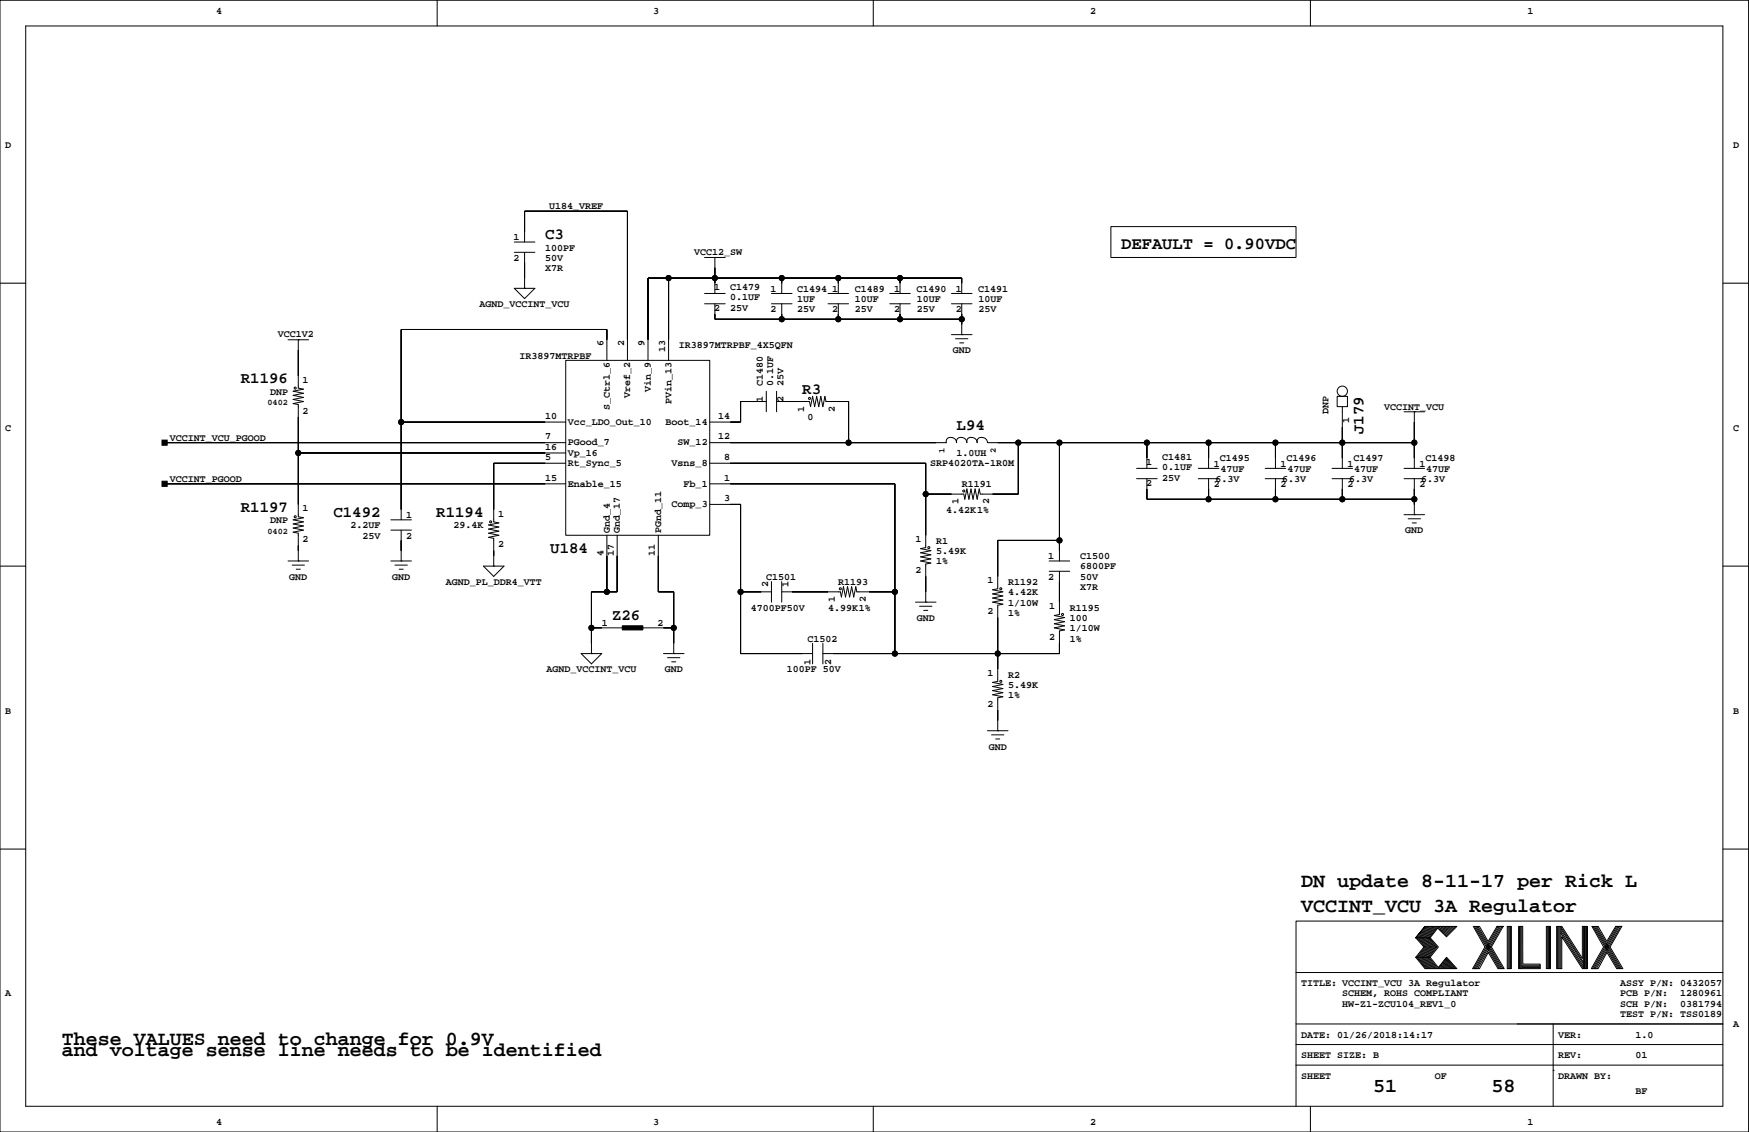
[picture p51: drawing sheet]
<svg xmlns="http://www.w3.org/2000/svg" width="432mm" height="279mm" viewBox="0 0 432 279" stroke-linecap="round" stroke-linejoin="round" font-family="sans-serif">
<defs><g id="words">
<g font-size="4.9">
<text x="321.2" y="218.8">DN update 8-11-17 per Rick L</text>
<text x="321.2" y="225.2">VCCINT_VCU 3A Regulator</text>
<text x="15.2" y="257.9">These VALUES need to change for 0.9V</text>
<text x="15.2" y="260.7">and voltage sense line needs to be identified</text>
<text x="339" y="269.6">51</text>
<text x="368.2" y="269.6">58</text>
</g>
<text font-size="4.2" x="276.8" y="61.5">DEFAULT = 0.90VDC</text>
<g font-size="3.9">
<text x="134.6" y="59">C3</text>
<text x="59.5" y="94.6">R1196</text>
<text x="198.1" y="97.1">R3</text>
<text x="236.2" y="106">L94</text>
<text x="336.6" y="107.1" transform="rotate(-90 336.6 107.1)">J179</text>
<text x="59.5" y="126.3">R1197</text>
<text x="82.3" y="127.6">C1492</text>
<text x="107.7" y="127.6">R1194</text>
<text x="135.9" y="136.5">U184</text>
<text x="151.1" y="153">Z26</text>
</g>
<g font-size="2.5">
<text x="53.3" y="3.4">4</text>
<text x="161.3" y="3.4">3</text>
<text x="269.2" y="3.4">2</text>
<text x="377.1" y="3.4">1</text>
<text x="1.3" y="36.4">D</text>
<text x="427.9" y="36.4">D</text>
<text x="135.5" y="51.5">U184_VREF</text>
<text x="126.8" y="59.3">1</text>
<text x="126.8" y="64.4">2</text>
<text x="134.6" y="61.8">100PF</text>
<text x="134.6" y="64.4">50V</text>
<text x="171.4" y="62.9">VCC12_SW</text>
<text x="134.6" y="66.9">X7R</text>
<text x="176.3" y="71.6">1</text>
<text x="180.3" y="71.6">C1479</text>
<text x="190.2" y="72">1</text>
<text x="196.8" y="72">C1494</text>
<text x="205.5" y="72">1</text>
<text x="211" y="72">C1489</text>
<text x="220.7" y="72">1</text>
<text x="226.3" y="72">C1490</text>
<text x="236" y="72">1</text>
<text x="241.5" y="72">C1491</text>
<text x="118.4" y="75.8">AGND_VCCINT_VCU</text>
<text x="176.3" y="76.7">2</text>
<text x="180.3" y="76.7">25V</text>
<text x="180.3" y="74.2">0.1UF</text>
<text x="190.2" y="77.1">2</text>
<text x="196.8" y="77.1">25V</text>
<text x="196.8" y="74.5">1UF</text>
<text x="205.5" y="77.1">2</text>
<text x="211.1" y="77.1">25V</text>
<text x="211.1" y="74.5">10UF</text>
<text x="220.7" y="77.1">2</text>
<text x="226.3" y="74.5">10UF</text>
<text x="226.3" y="77.1">25V</text>
<text x="236" y="77.1">2</text>
<text x="241.5" y="77.1">25V</text>
<text x="241.5" y="74.5">10UF</text>
<text x="68.6" y="83.2">VCC1V2</text>
<text x="128.2" y="88.5">IR3897MTRPBF</text>
<text x="149" y="85.3" transform="rotate(-90 149 85.3)">6</text>
<text x="154.1" y="85.3" transform="rotate(-90 154.1 85.3)">2</text>
<text x="159.1" y="85.3" transform="rotate(-90 159.1 85.3)">9</text>
<text x="164.2" y="86.8" transform="rotate(-90 164.2 86.8)">13</text>
<text x="167.6" y="86">IR3897MTRPBF_4X5QFN</text>
<text x="235.2" y="87.2">GND</text>
<text x="74.7" y="94.5">1</text>
<text x="188.4" y="95.3" transform="rotate(-90 188.4 95.3)">C1480</text>
<text x="190.9" y="95.3" transform="rotate(-90 190.9 95.3)">0.1UF</text>
<text x="193.4" y="95.3" transform="rotate(-90 193.4 95.3)">25V</text>
<text x="66.7" y="97.4">DNP</text>
<text x="150.5" y="101.3" transform="rotate(-90 150.5 101.3)">S_Ctrl_6</text>
<text x="155.6" y="98.3" transform="rotate(-90 155.6 98.3)">Vref_2</text>
<text x="160.7" y="96.9" transform="rotate(-90 160.7 96.9)">Vin_9</text>
<text x="165.8" y="99.8" transform="rotate(-90 165.8 99.8)">PVin_13</text>
<text x="188.4" y="99.3" transform="rotate(-90 188.4 99.3)">1</text>
<text x="193.4" y="99.3" transform="rotate(-90 193.4 99.3)">2</text>
<text x="198.5" y="101.6" transform="rotate(-90 198.5 101.6)">1</text>
<text x="206.1" y="101.6" transform="rotate(-90 206.1 101.6)">2</text>
<text x="341.8" y="101.2">VCCINT_VCU</text>
<text x="1.3" y="106.3">C</text>
<text x="74.7" y="102.1">2</text>
<text x="134.6" y="103.4">10</text>
<text x="140.2" y="104.9">Vcc_LDO_Out_10</text>
<text x="164.3" y="104.9">Boot_14</text>
<text x="177.3" y="103.4">14</text>
<text x="199.3" y="103.7">0</text>
<text x="328" y="102.3" transform="rotate(-90 328 102.3)">DNP</text>
<text x="333.1" y="104.4" transform="rotate(-90 333.1 104.4)">1</text>
<text x="427.9" y="106.3">C</text>
<text x="42" y="108.8">VCCINT_VCU_PGOOD</text>
<text x="134.6" y="111">16</text>
<text x="134.6" y="108.4">7</text>
<text x="134.6" y="113.5">5</text>
<text x="140.2" y="110">PGood_7</text>
<text x="140.2" y="112.5">Vp_16</text>
<text x="167.3" y="110">SW_12</text>
<text x="177.3" y="108.4">12</text>
<text x="178.8" y="113.5">8</text>
<text x="236.2" y="112.6">1.0UH</text>
<text x="287" y="113.5">C1481</text>
<text x="301.1" y="113.9">C1495</text>
<text x="317.6" y="113.9">C1496</text>
<text x="334.1" y="113.9">C1497</text>
<text x="351.9" y="113.9">C1498</text>
<text x="42" y="119">VCCINT_PGOOD</text>
<text x="134.6" y="118.6">15</text>
<text x="140.2" y="115">Rt_Sync_5</text>
<text x="165.8" y="115">Vsns_8</text>
<text x="178.8" y="118.6">1</text>
<text x="229.6" y="115">SRP4020TA-1R0M</text>
<text x="282.9" y="119.9">2</text>
<text x="282.9" y="114.8">1</text>
<text x="287" y="116.1">0.1UF</text>
<text x="287" y="118.6">25V</text>
<text x="299.7" y="115.2">1</text>
<text x="300.1" y="119">6.3V</text>
<text x="301.3" y="116.4">47UF</text>
<text x="316.2" y="115.2">1</text>
<text x="316.6" y="119">6.3V</text>
<text x="317.8" y="116.4">47UF</text>
<text x="332.7" y="115.2">1</text>
<text x="333.1" y="119">6.3V</text>
<text x="334.4" y="116.4">47UF</text>
<text x="350.4" y="115.2">1</text>
<text x="350.9" y="119">6.3V</text>
<text x="352.1" y="116.4">47UF</text>
<text x="140.2" y="120.1">Enable_15</text>
<text x="165.8" y="125.2">Comp_3</text>
<text x="168.8" y="120.1">Fb_1</text>
<text x="178.8" y="123.7">3</text>
<text x="236.6" y="124.5" transform="rotate(-90 236.6 124.5)">1</text>
<text x="237.4" y="120.2">R1191</text>
<text x="244.2" y="124.5" transform="rotate(-90 244.2 124.5)">2</text>
<text x="299.7" y="120.2">2</text>
<text x="316.2" y="120.2">2</text>
<text x="332.7" y="120.2">2</text>
<text x="350.4" y="120.2">2</text>
<text x="66.7" y="129.1">DNP</text>
<text x="74.7" y="126.2">1</text>
<text x="86.6" y="130.4">2.2UF</text>
<text x="100.3" y="127.9">1</text>
<text x="111.9" y="130.4">29.4K</text>
<text x="122.9" y="127.5">1</text>
<text x="150.5" y="131.6" transform="rotate(-90 150.5 131.6)">Gnd_4</text>
<text x="153.1" y="131.6" transform="rotate(-90 153.1 131.6)">Gnd_17</text>
<text x="163.2" y="131.6" transform="rotate(-90 163.2 131.6)">PGnd_11</text>
<text x="233.6" y="126.6">4.42K1%</text>
<text x="346.9" y="131.7">GND</text>
<text x="74.7" y="133.8">2</text>
<text x="89.5" y="132.9">25V</text>
<text x="100.3" y="132.9">2</text>
<text x="122.9" y="135.1">2</text>
<text x="149" y="137.2" transform="rotate(-90 149 137.2)">4</text>
<text x="151.5" y="137.2" transform="rotate(-90 151.5 137.2)">17</text>
<text x="161.7" y="137.2" transform="rotate(-90 161.7 137.2)">11</text>
<text x="226" y="133.8">1</text>
<text x="231.1" y="134.2">R1</text>
<text x="231.1" y="136.8">5.49K</text>
<text x="71.4" y="143.1">GND</text>
<text x="96.8" y="143.1">GND</text>
<text x="189.2" y="143.1">C1501</text>
<text x="226" y="141.5">2</text>
<text x="231.1" y="139.3">1%</text>
<text x="243.8" y="144">1</text>
<text x="258.8" y="143.1">2</text>
<text x="258.8" y="138">1</text>
<text x="266.6" y="138">C1500</text>
<text x="266.6" y="140.6">6800PF</text>
<text x="266.6" y="143.1">50V</text>
<text x="110" y="144.4">AGND_PL_DDR4_VTT</text>
<text x="189.6" y="144.8" transform="rotate(-90 189.6 144.8)">2</text>
<text x="194.7" y="144.8" transform="rotate(-90 194.7 144.8)">1</text>
<text x="206.1" y="148.6" transform="rotate(-90 206.1 148.6)">1</text>
<text x="207" y="144.4">R1193</text>
<text x="213.7" y="148.6" transform="rotate(-90 213.7 148.6)">2</text>
<text x="248.9" y="144.4">R1192</text>
<text x="248.9" y="146.9">4.42K</text>
<text x="248.9" y="149.4">1/10W</text>
<text x="266.6" y="145.6">X7R</text>
<text x="148.6" y="154.5">1</text>
<text x="162.3" y="154.5">2</text>
<text x="185.4" y="150.7">4700PF50V</text>
<text x="204.4" y="150.7">4.99K1%</text>
<text x="226.3" y="153.3">GND</text>
<text x="243.8" y="151.6">2</text>
<text x="248.9" y="152">1%</text>
<text x="259" y="150.3">1</text>
<text x="264.1" y="150.7">R1195</text>
<text x="264.1" y="153.3">100</text>
<text x="264.1" y="155.8">1/10W</text>
<text x="199.3" y="158.3">C1502</text>
<text x="259" y="158">2</text>
<text x="264.1" y="158.3">1%</text>
<text x="134.9" y="166">AGND_VCCINT_VCU</text>
<text x="164.1" y="166">GND</text>
<text x="194.3" y="166">100PF 50V</text>
<text x="200.1" y="164.1" transform="rotate(-90 200.1 164.1)">1</text>
<text x="205.2" y="164.1" transform="rotate(-90 205.2 164.1)">2</text>
<text x="243.8" y="166.9">1</text>
<text x="248.9" y="167.2">R2</text>
<text x="248.9" y="169.8">5.49K</text>
<text x="248.9" y="172.3">1%</text>
<text x="1.3" y="176.1">B</text>
<text x="243.8" y="174.5">2</text>
<text x="427.9" y="176.1">B</text>
<text x="244.1" y="185">GND</text>
<text x="1.3" y="245.9">A</text>
<text x="321.2" y="243.4">TITLE: VCCINT_VCU 3A Regulator</text>
<text x="331.4" y="245.9">SCHEM, ROHS COMPLIANT</text>
<text x="400" y="243.4">ASSY P/N: 0432057</text>
<text x="400" y="245.9">PCB P/N:</text>
<text x="414.8" y="245.9">1280961</text>
<text x="331.4" y="248.5">HW-Z1-ZCU104_REV1_0</text>
<text x="400" y="251">TEST P/N: TSS0189</text>
<text x="400" y="248.5">SCH P/N:</text>
<text x="414.8" y="248.5">0381794</text>
<text x="321.2" y="256.1">DATE: 01/26/2018:14:17</text>
<text x="384.7" y="256.1">VER:</text>
<text x="403.8" y="256.1">1.0</text>
<text x="427.9" y="253.6">A</text>
<text x="321.2" y="261.2">SHEET SIZE: B</text>
<text x="384.7" y="261.2">REV:</text>
<text x="403.8" y="261.2">01</text>
<text x="321.2" y="266.3">SHEET</text>
<text x="354.2" y="266.3">OF</text>
<text x="384.7" y="266.3">DRAWN BY:</text>
<text x="403.8" y="270.1">BF</text>
<text x="53.3" y="277.7">4</text>
<text x="161.3" y="277.7">3</text>
<text x="269.2" y="277.7">2</text>
<text x="377.1" y="277.7">1</text>
</g>
<g font-size="2.1">
<text x="66" y="100">0402</text>
<text x="233.2" y="111.8" transform="rotate(-90 233.2 111.8)">1</text>
<text x="245.9" y="111.8" transform="rotate(-90 245.9 111.8)">2</text>
<text x="66" y="131.7">0402</text>
</g>
</g></defs>
<g fill="none" stroke="#000" stroke-width=".25">
<path d="M0 .1h431.7v279.3h-431.7zM6.3 6.4h419.1v266.7h-419.1zM107.9 .1v6.3M215.6 .1v6.3M323.5 .1v6.3M127 59.7h5.1M129.5 59.7v-7.6h25.4v36.8M274.3 55.9h45.7v7.6h-45.7zM0 69.9h6.3M127 71.2h5.1l-2.6 2.5zM127 62.3h5.1M129.5 71.2h.1"/>
<path d="M129.5 62.3v8.9M165.1 68.6v20.3M174 75h5M174 72.4h5M174 63.5h5M176.5 63.5h.1M176.5 63.5v8.9M176.5 75v3.8h60.9M190.5 75h5M190.5 72.4h5M193 68.6v3.8M193 75v3.8"/>
<path d="M204.4 75h5.1M204.4 72.4h5.1M207 68.6v3.8M207 75v3.8M219.7 75h5M219.7 72.4h5M222.2 68.6v3.8M222.2 75v3.8M234.9 75h5.1M234.9 72.4h5.1M237.4 72.4v-3.8h-77.4v20.3M237.4 75v7.6"/>
<path d="M425.4 69.9h6.3M71.1 83.9h5.1M73.6 83.9h.1M73.6 83.9v11.9l1.3 .3-2.5 .5 2.5 .5-2.5 .5 2.5 .5-2.5 .5 2.5 .5-2.5 .5 1.2 .3v27.6l1.3 .3-2.5 .5 2.5 .5-2.5 .5 2.5 .5-2.5 .5 2.5 .5-2.5 .6 1.2 .2v6.9M139.7 88.9h35.5v43.2h-35.5zM149.8 88.9v-7.6h-50.8v47M189.2 99.1h-6.4v5.1h-7.6M189.2 96.6v5M191.7 99.1h8.2l.2 1.3 .5-2.6 .5 2.6 .5-2.6 .5 2.6 .5-2.6 .6 2.6 .5-2.6 .2 1.3h5.6v10.2M191.7 96.6v5M234.9 82.6h5.1M235.9 83.6h3.1"/>
<path d="M236.9 84.6h1M237.4 82.6h.1M330.1 97.8h2.6v2.6h-2.6zM40.6 109.3h99.1M40.6 119.4h99.1M73.6 111.8h66.1M99 104.2h40.7M139.7 114.3h-17.8v14.5l1.3 .3-2.6 .5 2.6 .5-2.6 .5 2.6 .5-2.6 .5 2.6 .5-2.6 .5 1.3 .3v6.8M175.2 109.3h58.4a1.11 1.11 0 0 1 .5-1.2 1.11 1.11 0 0 1 1.2 0 1.27 1.27 0 0 1 .9 1.2 1.11 1.11 0 0 1 .4-1.2 1.11 1.11 0 0 1 1.2 0 1.27 1.27 0 0 1 .9 1.2M175.2 114.3h53.3v20.9l-1.2 .2 2.5 .5-2.5 .5 2.5 .5-2.5 .5 2.5 .6-2.5 .5 2.5 .5-1.3 .2v9.4M175.2 119.4h45.7v41.9M251.4 109.3v12.7h-9.4l-.2-1.3-.6 2.5-.5-2.5-.5 2.5-.5-2.5-.5 2.5-.5-2.5-.5 2.5-.3-1.2h-9.4"/>
<path d="M261.6 109.3v29.2M280.6 118.1h5.1M280.6 115.6h5.1M283.1 109.3v6.3M283.1 118.1v5.1h66.1M295.8 118.1h5.1M295.8 115.6h5.1M298.4 109.3v6.3M298.4 118.1v5.1M312.3 118.1h5.1M312.3 115.6h5.1M314.9 109.3v6.3"/>
<path d="M314.9 118.1v5.1M328.9 118.1h5M328.9 115.6h5M331.4 100.4v15.2M331.4 118.1v5.1M346.6 101.6h5.1M346.6 118.1h5.1M346.6 115.6h5.1M349.2 101.6h.1M349.2 109.3h-105.4a1.27 1.27 0 0 0-1.3-1.4 1.27 1.27 0 0 0-1.3 1.4 1.27 1.27 0 0 0-1.2-1.4 1.27 1.27 0 0 0-1.3 1.4M349.2 101.6v14M349.2 118.1v8.9"/>
<path d="M0 139.7h6.3M71.1 138.5h5.1M72.1 139.5h3.1M73.6 138.5h.1M96.5 130.8h5.1M96.5 128.3h5.1M96.5 138.5h5.1M97.5 139.5h3.1M99 138.5h.1M99 130.8v7.7M119.4 139.7h5l-2.5 2.6zM121.9 139.7h.1"/>
<path d="M149.8 132.1v14M152.4 132.1v14h-6.4v15.2M162.5 132.1v14h3.8v15.2M175.2 124.5h7.6v36.8h17.8M259 138.5h5.1M261.6 133.4h-15.3v11.9l-1.2 .3 2.5 .5-2.5 .5 2.5 .5-2.5 .5 2.5 .5-2.5 .5 2.5 .5-1.3 .3v18.8l-1.2 .2 2.5 .5-2.5 .5 2.5 .6-2.5 .5 2.5 .5-2.5 .5 2.5 .5-1.3 .2v8.2M346.6 127h5.1M347.6 128.1h3.1M348.7 129.1h1M349.2 127h.1M425.4 139.7h6.3M73.1 140.5h1.1"/>
<path d="M98.5 140.5h1M146 155h7.6M158.7 155h7.6M182.8 146.1h7.7M190.5 143.5v5.1M193 143.5v5.1M193 146.1h14.5l.2 1.2 .5-2.5 .5 2.5 .5-2.5 .6 2.5 .5-2.5 .5 2.5 .5-2.5 .2 1.3h9.4M200.6 158.8v5.1M203.2 158.8v5.1M226 148.6h5.1M227 149.6h3.1M228 150.7h1.1"/>
<path d="M228.5 148.6h.1M259 141h5.1M261.6 141v10.7l-1.3 .2 2.5 .5-2.5 .5 2.5 .5-2.5 .6 2.5 .5-2.5 .5 2.5 .5-1.2 .2v5.6h-58.4M143.5 161.3h5.1l-2.6 2.6zM146 161.3h.1M163.8 161.3h5.1M164.8 162.3h3.1M165.8 163.3h1M166.3 161.3h.1M243.8 180.4h5.1M244.8 181.4h3M245.8 182.4h1"/>
<path d="M246.3 180.4h.1M0 209.6h6.3M425.4 209.6h6.3M349.5 236.3h3.6M349.9 231.5l1.9 2.2-2 2.6 2.2 2.8M350.1 236.3l2.2 2.8M350.2 231.5l1.9 2.3-2 2.5M350.4 236.3l2.2 2.8M350.5 231.5l1.9 2.3-2 2.5M350.6 236.3l2.3 2.7M350.8 231.5l1.9 2.3-2 2.5M351 236.3l2.2 2.8"/>
<path d="M351.1 231.5l1.9 2.3-2 2.5M351.3 236.3l2.2 2.8M351.4 231.5l1.9 2.3-2 2.5M351.6 236.3l2.2 2.8M351.7 231.5l1.9 2.2M351.8 228.7l-2.3 2.8 2.3-2.8h7.9l-2.6 2.5-2.1-2.1-1.9 2.4 2 2.2-2 2.6 2 2.5 2-2.5 2.6 2.8h-7.9l-2.3-2.8M351.9 236.3l2.2 2.8M352 231.5l1.9 2.2M352.1 228.7l-2.2 2.7M352.2 236.3l2.2 2.8M352.3 231.5l1.9 2.3-2 2.5M352.4 228.7l-2.2 2.7"/>
<path d="M352.5 236.3l2.2 2.8M352.6 231.5l1.9 2.2M352.7 228.7l-2.2 2.7M352.8 236.3l2.2 2.8M352.8 231.5l2 2.2M353 228.7l-2.2 2.7M353.1 231.5h-3.6l2.1 2.2-2.1 2.6M353.2 228.7l-2.1 2.7M353.6 233.8l-2 2.5M353.6 228.7l-2.2 2.7M353.8 228.7l-2.1 2.7M353.9 233.8l-1.9 2.4"/>
<path d="M354.1 228.7l-2.1 2.7M354.4 228.7l-2.1 2.7M354.5 233.8l-2 2.5M354.7 228.7l-2.1 2.7M354.8 233.8l-2 2.5M355 228.7l-2.1 2.7M355.2 238.8l.2 .3M355.3 238.6l.4 .5M355.4 228.7l-.4 .4M355.4 238.4l.6 .7M355.6 238.3l.7 .8M355.7 238.1l.9 1"/>
<path d="M355.7 228.7l-.5 .5M355.9 237.9l1 1.2M356 237.8l1.2 1.3M356.1 228.7l-.8 .7M356.1 237.6l1.4 1.4M356.3 237.4l1.5 1.7M356.4 237.2l1.6 1.9M356.5 228.7l-1 .9M356.5 237.1l1.8 2M356.7 236.9l1.9 2.2M356.8 236.7l2.1 2.4M356.8 228.7l-1.1 1.1"/>
<path d="M356.9 236.6l2.3 2.5M357.1 236.5l2.3 2.6M357.2 228.7l-1.3 1.2M357.5 228.7l-1.4 1.4M357.8 228.7l-1.6 1.6M358.2 228.7l-1.8 1.7M358.5 228.7l-1.9 1.9M359 228.7l-2.2 2.1M359.3 228.7l-2.3 2.3M364 228.7l6.1 10.4M364.3 228.7l6.1 10.4M364.6 228.7l6.1 10.4"/>
<path d="M364.9 228.7l6.1 10.4M367.4 232.3l-2.1-3.6h-1.6l2.9 5-3 5.4h1.7l2.1-4 2.4 4h1.6l-3.2-5.4M369.6 228.7l-2.2 3.6M369.8 228.7l-5.9 10.4M370.2 228.7l-6 10.4M370.5 228.7l-6 10.4M370.8 228.7l-6 10.4M371.1 228.7h-1.5h1.5l-2.9 5M372.1 228.7h1v10.4h-1zM372.4 228.7v10.4M372.6 228.7v10.4M372.9 228.7v10.4"/>
<path d="M374.9 228.7h1v9.3h4.3v1.1h-5.3zM375.1 228.7v10.4M375.4 228.7v10.4M375.7 228.7v10.4M375.7 238.2h4.5M375.7 238.5h4.5M375.7 238.8h4.5M381.8 228.7h1v10.4h-1zM382 228.7v10.4M382.3 228.7v10.4M382.5 228.7v10.4M384.3 228.7h1.3l5.1 7.8v-7.8h1.2v10.4h-1.2l-5.1-7.9v7.9h-1.3z"/>
<path d="M384.5 228.7v10.4M384.8 228.7v10.4M385.1 228.7v10.4M385.3 228.7v10.4M385.3 230.3l5.6 8.7M385.3 229.8l5.6 8.7M385.3 229.2l5.6 8.7M385.3 228.8l5.6 8.7M390.9 228.7v10.4M391.2 228.7v10.4M391.5 228.7v10.4M391.7 228.6v10.4"/>
<path d="M393.3 228.7l6.1 10.4M393.6 228.7l6.1 10.4M393.9 228.7l6.1 10.4M394.2 228.7l6.1 10.4M396.7 232.3l-2.1-3.6h-1.6l2.9 5-3 5.4M397.5 233.7l3.2 5.4h-1.6l-2.4-4-2.2 4h-1.6M398.9 228.7l-2.2 3.6M399.1 228.7l-6 10.4M399.4 228.7l-5.9 10.4M399.7 228.7l-5.9 10.4M400.1 228.7l-6 10.4M400.4 228.7h-1.5h1.5l-2.9 5"/>
<path d="M425.4 227.3h-105.4v35.6M320 257.8h105.4M320 252.7h105.4M320 240h105.4M383.5 252.7v20.4M107.9 273.1v6.3M215.6 273.1v6.3M320 262.9v10.2M320 262.9h105.4M323.5 273.1v6.3M383.5 264.2h.1"/>
<circle cx="165.1" cy="68.6" r=".63"/>
<circle cx="176.5" cy="68.6" r=".63"/>
<circle cx="193" cy="78.8" r=".63"/>
<circle cx="193" cy="68.6" r=".63"/>
<circle cx="207" cy="78.8" r=".63"/>
<circle cx="207" cy="68.6" r=".63"/>
<circle cx="222.2" cy="78.8" r=".63"/>
<circle cx="222.2" cy="68.6" r=".63"/>
<circle cx="237.4" cy="78.8" r=".63"/>
<circle cx="72.9" cy="95.8" r=".25"/>
<circle cx="199.9" cy="98.3" r=".25"/>
<circle cx="331.4" cy="96.6" r="1.27"/>
<circle cx="73.6" cy="111.8" r=".63"/>
<circle cx="99" cy="104.2" r=".63"/>
<circle cx="209.5" cy="109.3" r=".63"/>
<circle cx="251.4" cy="109.3" r=".63"/>
<circle cx="261.6" cy="109.3" r=".63"/>
<circle cx="283.1" cy="109.3" r=".63"/>
<circle cx="298.4" cy="109.3" r=".63"/>
<circle cx="314.9" cy="109.3" r=".63"/>
<circle cx="331.4" cy="109.3" r=".63"/>
<circle cx="349.2" cy="109.3" r=".63"/>
<circle cx="72.9" cy="127.5" r=".25"/>
<circle cx="121.1" cy="128.8" r=".25"/>
<circle cx="228.5" cy="122" r=".63"/>
<circle cx="229.3" cy="135.2" r=".25"/>
<circle cx="237.9" cy="121.2" r=".25"/>
<circle cx="261.6" cy="133.4" r=".63"/>
<circle cx="298.4" cy="123.2" r=".63"/>
<circle cx="314.9" cy="123.2" r=".63"/>
<circle cx="331.4" cy="123.2" r=".63"/>
<circle cx="349.2" cy="123.2" r=".63"/>
<circle cx="146" cy="155" r=".63"/>
<circle cx="149.8" cy="146.1" r=".63"/>
<circle cx="166.3" cy="155" r=".63"/>
<circle cx="182.8" cy="146.1" r=".63"/>
<circle cx="207.5" cy="145.3" r=".25"/>
<circle cx="220.9" cy="146.1" r=".63"/>
<circle cx="247.1" cy="145.3" r=".25"/>
<circle cx="262.3" cy="151.7" r=".25"/>
<circle cx="220.9" cy="161.3" r=".63"/>
<circle cx="246.3" cy="161.3" r=".63"/>
<circle cx="247.1" cy="168.2" r=".25"/>
</g>
<g fill="#000" stroke="#000" stroke-width=".25">
<path d="M129.5 52.1v5.1z" fill-rule="evenodd"/>
<path d="M154.9 52.1v31.8z" fill-rule="evenodd"/>
<path d="M129.5 52.1h25.4z" fill-rule="evenodd"/>
<path d="M129.5 64.8v3.8z" fill-rule="evenodd"/>
<path d="M160 68.6v15.3z" fill-rule="evenodd"/>
<path d="M160 68.6h5.1z" fill-rule="evenodd"/>
<path d="M165.1 68.6v15.3z" fill-rule="evenodd"/>
<path d="M176.5 77.5v1.3z" fill-rule="evenodd"/>
<path d="M176.5 68.6v1.3z" fill-rule="evenodd"/>
<path d="M176.5 66.1v2.5z" fill-rule="evenodd"/>
<path d="M165.1 68.6h11.4z" fill-rule="evenodd"/>
<path d="M193 77.5v1.3z" fill-rule="evenodd"/>
<path d="M176.5 78.8h16.5z" fill-rule="evenodd"/>
<path d="M193 68.6v1.3z" fill-rule="evenodd"/>
<path d="M176.5 68.6h16.5z" fill-rule="evenodd"/>
<path d="M207 77.5v1.3z" fill-rule="evenodd"/>
<path d="M193 78.8h14z" fill-rule="evenodd"/>
<path d="M207 68.6v1.3z" fill-rule="evenodd"/>
<path d="M193 68.6h14z" fill-rule="evenodd"/>
<path d="M222.2 77.5v1.3z" fill-rule="evenodd"/>
<path d="M207 78.8h15.2z" fill-rule="evenodd"/>
<path d="M222.2 68.6v1.3z" fill-rule="evenodd"/>
<path d="M207 68.6h15.2z" fill-rule="evenodd"/>
<path d="M237.4 78.8v1.3z" fill-rule="evenodd"/>
<path d="M237.4 77.5v1.3z" fill-rule="evenodd"/>
<path d="M222.2 78.8h15.2z" fill-rule="evenodd"/>
<path d="M237.4 68.6v1.3z" fill-rule="evenodd"/>
<path d="M222.2 68.6h15.2z" fill-rule="evenodd"/>
<path d="M73.6 86.4v6.4z" fill-rule="evenodd"/>
<path d="M99 81.3v22.9z" fill-rule="evenodd"/>
<path d="M99 81.3h50.8z" fill-rule="evenodd"/>
<path d="M149.8 81.3v2.6z" fill-rule="evenodd"/>
<path d="M182.8 99.1v5.1z" fill-rule="evenodd"/>
<path d="M182.8 99.1h3.8z" fill-rule="evenodd"/>
<path d="M194.3 99.1h2.5z" fill-rule="evenodd"/>
<path d="M207 99.1h2.5z" fill-rule="evenodd"/>
<path d="M209.5 99.1v10.2z" fill-rule="evenodd"/>
<path d="M40 108.6h1.3v1.3h-1.3z" fill-rule="evenodd"/>
<path d="M73.6 111.8v12.7z" fill-rule="evenodd"/>
<path d="M73.6 102.9v8.9z" fill-rule="evenodd"/>
<path d="M99 104.2v21.6z" fill-rule="evenodd"/>
<path d="M121.9 114.3v11.5z" fill-rule="evenodd"/>
<path d="M40.6 119.4h94z" fill-rule="evenodd"/>
<path d="M121.9 114.3h12.7z" fill-rule="evenodd"/>
<path d="M73.6 111.8h61z" fill-rule="evenodd"/>
<path d="M40.6 109.3h94z" fill-rule="evenodd"/>
<path d="M99 104.2h35.6z" fill-rule="evenodd"/>
<path d="M180.3 104.2h2.5z" fill-rule="evenodd"/>
<path d="M180.3 109.3h29.2z" fill-rule="evenodd"/>
<path d="M220.9 119.4v26.7z" fill-rule="evenodd"/>
<path d="M180.3 119.4h40.6z" fill-rule="evenodd"/>
<path d="M180.3 114.3h48.2z" fill-rule="evenodd"/>
<path d="M228.5 114.3v7.7z" fill-rule="evenodd"/>
<path d="M209.5 109.3h21.6z" fill-rule="evenodd"/>
<path d="M251.4 109.3v12.7z" fill-rule="evenodd"/>
<path d="M246.3 109.3h5.1z" fill-rule="evenodd"/>
<path d="M251.4 109.3h10.2z" fill-rule="evenodd"/>
<path d="M261.6 109.3v24.1z" fill-rule="evenodd"/>
<path d="M283.1 109.3v3.8z" fill-rule="evenodd"/>
<path d="M261.6 109.3h21.5z" fill-rule="evenodd"/>
<path d="M298.4 109.3v3.8z" fill-rule="evenodd"/>
<path d="M283.1 109.3h15.3z" fill-rule="evenodd"/>
<path d="M314.9 109.3v3.8z" fill-rule="evenodd"/>
<path d="M298.4 109.3h16.5z" fill-rule="evenodd"/>
<path d="M331.4 109.3v3.8z" fill-rule="evenodd"/>
<path d="M331.4 105.4v3.9z" fill-rule="evenodd"/>
<path d="M314.9 109.3h16.5z" fill-rule="evenodd"/>
<path d="M349.2 104.2v5.1z" fill-rule="evenodd"/>
<path d="M349.2 109.3v3.8z" fill-rule="evenodd"/>
<path d="M331.4 109.3h17.8z" fill-rule="evenodd"/>
<path d="M40 118.8h1.3v1.3h-1.3z" fill-rule="evenodd"/>
<path d="M73.6 134.7v1.2z" fill-rule="evenodd"/>
<path d="M99 133.4v2.5z" fill-rule="evenodd"/>
<path d="M121.9 135.9v1.3z" fill-rule="evenodd"/>
<path d="M149.8 137.2v8.9z" fill-rule="evenodd"/>
<path d="M152.4 137.2v8.9z" fill-rule="evenodd"/>
<path d="M162.5 137.2v8.9z" fill-rule="evenodd"/>
<path d="M182.8 124.5v21.6z" fill-rule="evenodd"/>
<path d="M180.3 124.5h2.5z" fill-rule="evenodd"/>
<path d="M228.5 122v10.1z" fill-rule="evenodd"/>
<path d="M228.5 122h6.4z" fill-rule="evenodd"/>
<path d="M246.3 133.4v8.9z" fill-rule="evenodd"/>
<path d="M245.1 122h6.3z" fill-rule="evenodd"/>
<path d="M246.3 133.4h15.3z" fill-rule="evenodd"/>
<path d="M261.6 133.4v2.5z" fill-rule="evenodd"/>
<path d="M283.1 120.7v2.5z" fill-rule="evenodd"/>
<path d="M298.4 120.7v2.5z" fill-rule="evenodd"/>
<path d="M283.1 123.2h15.3z" fill-rule="evenodd"/>
<path d="M314.9 120.7v2.5z" fill-rule="evenodd"/>
<path d="M298.4 123.2h16.5z" fill-rule="evenodd"/>
<path d="M331.4 120.7v2.5z" fill-rule="evenodd"/>
<path d="M314.9 123.2h16.5z" fill-rule="evenodd"/>
<path d="M349.2 123.2v1.3z" fill-rule="evenodd"/>
<path d="M349.2 120.7v2.5z" fill-rule="evenodd"/>
<path d="M331.4 123.2h17.8z" fill-rule="evenodd"/>
<path d="M146 155v3.8z" fill-rule="evenodd"/>
<path d="M146 146.1v8.9z" fill-rule="evenodd"/>
<path d="M146 155h2.6z" fill-rule="evenodd"/>
<path d="M149.8 146.1h2.6z" fill-rule="evenodd"/>
<path d="M146 146.1h3.8z" fill-rule="evenodd"/>
<path d="M153.6 154.5h5.1v1h-5.1z" fill-rule="evenodd"/>
<path d="M162.5 146.1h3.8z" fill-rule="evenodd"/>
<path d="M166.3 146.1v8.9z" fill-rule="evenodd"/>
<path d="M166.3 155v3.8z" fill-rule="evenodd"/>
<path d="M163.8 155h2.5z" fill-rule="evenodd"/>
<path d="M182.8 146.1v15.2z" fill-rule="evenodd"/>
<path d="M182.8 146.1h5.1z" fill-rule="evenodd"/>
<path d="M195.5 146.1h8.9z" fill-rule="evenodd"/>
<path d="M220.9 146.1v15.2z" fill-rule="evenodd"/>
<path d="M214.6 146.1h6.3z" fill-rule="evenodd"/>
<path d="M228.5 142.3v3.8z" fill-rule="evenodd"/>
<path d="M246.3 152.4v8.9z" fill-rule="evenodd"/>
<path d="M261.6 158.8v2.5z" fill-rule="evenodd"/>
<path d="M261.6 143.5v5.1z" fill-rule="evenodd"/>
<path d="M182.8 161.3h15.3z" fill-rule="evenodd"/>
<path d="M205.7 161.3h15.2z" fill-rule="evenodd"/>
<path d="M246.3 161.3v3.8z" fill-rule="evenodd"/>
<path d="M220.9 161.3h25.4z" fill-rule="evenodd"/>
<path d="M246.3 175.3v2.5z" fill-rule="evenodd"/>
<path d="M246.3 161.3h15.3z" fill-rule="evenodd"/>
<circle cx="165.1" cy="68.6" r=".63"/>
<circle cx="176.5" cy="68.6" r=".63"/>
<circle cx="193" cy="78.8" r=".63"/>
<circle cx="193" cy="68.6" r=".63"/>
<circle cx="207" cy="78.8" r=".63"/>
<circle cx="207" cy="68.6" r=".63"/>
<circle cx="222.2" cy="78.8" r=".63"/>
<circle cx="222.2" cy="68.6" r=".63"/>
<circle cx="237.4" cy="78.8" r=".63"/>
<circle cx="73.6" cy="111.8" r=".63"/>
<circle cx="99" cy="104.2" r=".63"/>
<circle cx="209.5" cy="109.3" r=".63"/>
<circle cx="251.4" cy="109.3" r=".63"/>
<circle cx="261.6" cy="109.3" r=".63"/>
<circle cx="283.1" cy="109.3" r=".63"/>
<circle cx="298.4" cy="109.3" r=".63"/>
<circle cx="314.9" cy="109.3" r=".63"/>
<circle cx="331.4" cy="109.3" r=".63"/>
<circle cx="349.2" cy="109.3" r=".63"/>
<circle cx="228.5" cy="122" r=".63"/>
<circle cx="261.6" cy="133.4" r=".63"/>
<circle cx="298.4" cy="123.2" r=".63"/>
<circle cx="314.9" cy="123.2" r=".63"/>
<circle cx="331.4" cy="123.2" r=".63"/>
<circle cx="349.2" cy="123.2" r=".63"/>
<circle cx="146" cy="155" r=".63"/>
<circle cx="149.8" cy="146.1" r=".63"/>
<circle cx="166.3" cy="155" r=".63"/>
<circle cx="182.8" cy="146.1" r=".63"/>
<circle cx="220.9" cy="146.1" r=".63"/>
<circle cx="220.9" cy="161.3" r=".63"/>
<circle cx="246.3" cy="161.3" r=".63"/>
</g>
<use href="#words"/>
</svg>
